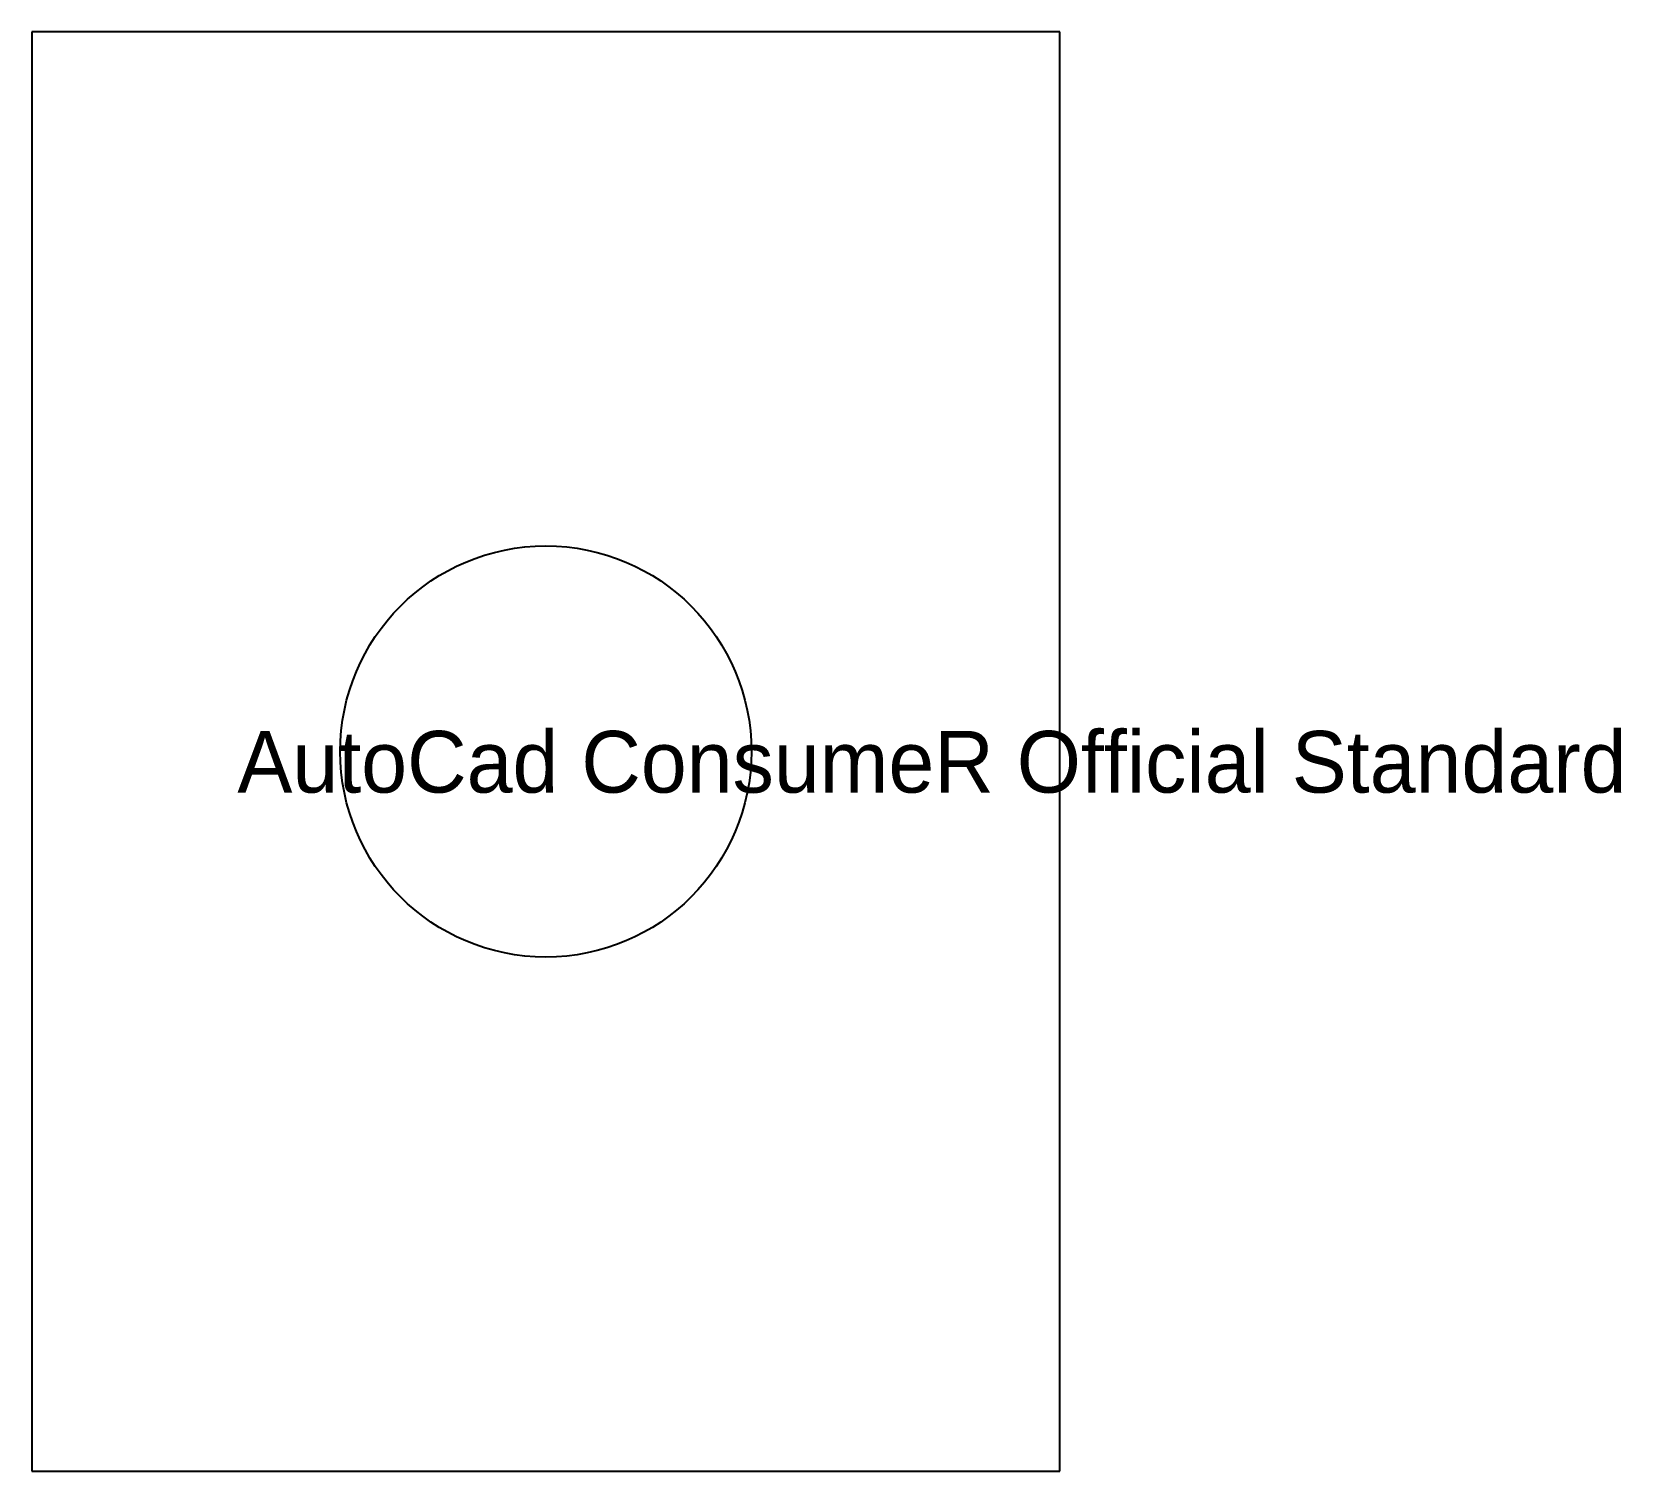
# Model space of a CAD drawing. Extents: x 0 to 3865, y 0 to 3500.
import ezdxf

# ---------------------------------------------------------------- set-up
doc = ezdxf.new("R2010")
doc.units = 0
doc.layers.add('A-WALL-EXTR', color=3, linetype='CONTINUOUS')

msp = doc.modelspace()

# ---------------------------------------------------------------- linework, layer by layer
at = {"layer": 'A-WALL-EXTR'}
for p, q in [((2500, 3500), (0, 3500)), ((0, 3500), (0, 0)), ((2500, 0), (2500, 3500)), ((0, 0), (2500, 0))]:
    msp.add_line(p, q, dxfattribs=at)
msp.add_circle((1250, 1750), 500, dxfattribs=at)

# ---------------------------------------------------------------- texts
msp.add_text('AutoCad ConsumeR Official Standard', height=150, dxfattribs=at).set_placement((500, 1650))

doc.saveas('drawing.dxf')
